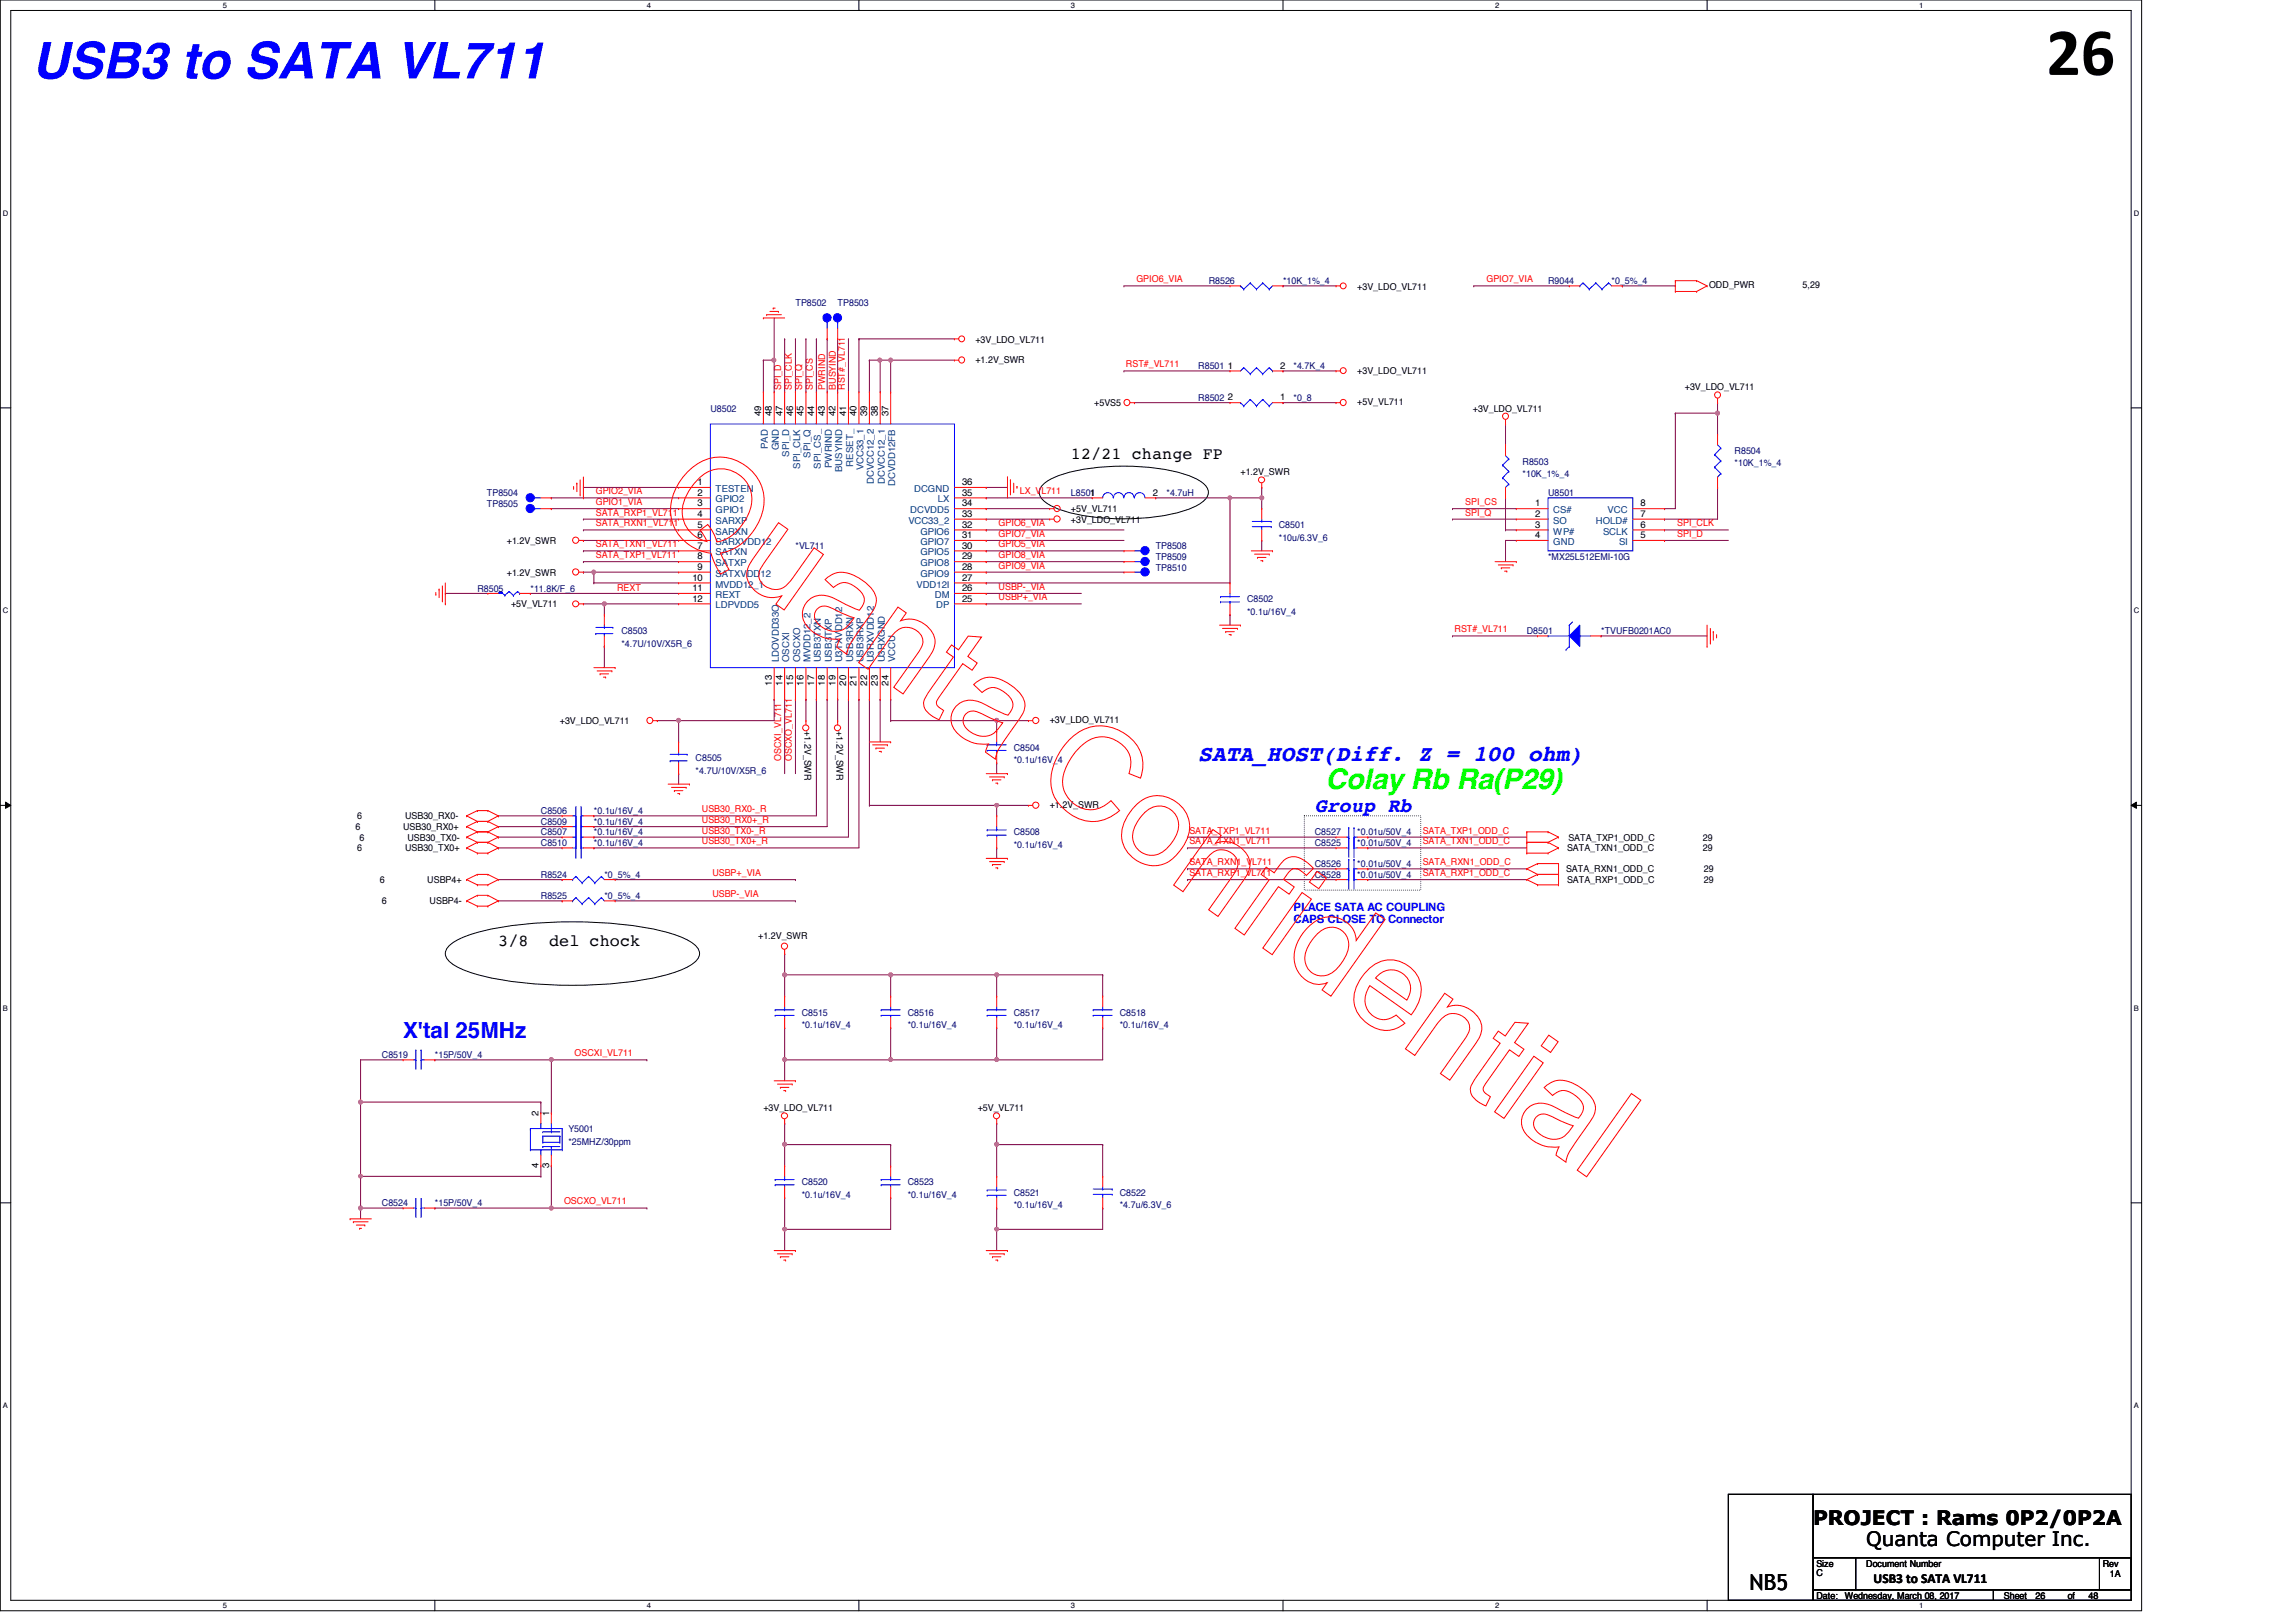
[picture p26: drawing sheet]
<svg xmlns="http://www.w3.org/2000/svg" width="297mm" height="210mm" viewBox="0 0 297 210" stroke-linecap="round" stroke-linejoin="round" font-family="sans-serif">
<defs><g id="words">
<text font-size="8.8" x="264.7" y="9.7">26</text>
<text font-size="6.6" fill="#00f" x="4.1" y="10.2">USB3 to SATA VL711</text>
<text font-size="3.7" fill="#0f0" x="171.5" y="102.1">Colay Rb Ra(P29)</text>
<g font-size="2.9" fill="#00f">
<text x="155" y="98.5">SATA_HOST(Diff. Z = 100 ohm)</text>
<text x="52.2" y="134.3">X'tal 25MHz</text>
</g>
<text font-size="2.9" x="226.4" y="205.8">NB5</text>
<text font-size="2.6" fill="#00f" x="170.1" y="105">Group Rb</text>
<g font-size="2.6">
<text x="234.6" y="197.3">PROJECT : Rams 0P2/0P2A</text>
<text x="241.4" y="200.1">Quanta Computer Inc.</text>
</g>
<g font-size="2.2">
<text x="138.6" y="59.4">12/21 change FP</text>
<text x="64.5" y="122.5">3/8</text>
<text x="71" y="122.5">del chock</text>
</g>
<text font-size="1.8" x="242.4" y="204.8">USB3 to SATA VL711</text>
<g font-size="1.5" fill="#00f">
<text x="167.3" y="117.9">PLACE SATA AC COUPLING</text>
<text x="167.3" y="119.5">CAPS CLOSE TO Connector</text>
</g>
<g font-size="1.2" fill="#000080">
<text x="102.9" y="39.5">TP8502</text>
<text x="108.4" y="39.5">TP8503</text>
<text x="156.4" y="36.8">R8526</text>
<text x="166" y="36.8">*10K_1%_4</text>
<text x="200.3" y="36.8">R9044</text>
<text x="208.5" y="36.8">*0_5%_4</text>
<text x="155" y="47.8">R8501</text>
<text x="167.3" y="47.8">*4.7K_4</text>
<text x="91.9" y="53.3">U8502</text>
<text x="155" y="51.9">R8502</text>
<text x="167.3" y="51.9">*0_8</text>
<text x="224.4" y="58.7">R8504</text>
<text x="63" y="64.2">TP8504</text>
<text x="63" y="65.6">TP8505</text>
<text x="138.6" y="64.2">L8501</text>
<text x="150.9" y="64.2">*4.7uH</text>
<text x="197" y="60.1">R8503</text>
<text x="197" y="61.8">*10K_1%_4</text>
<text x="200.3" y="64.2">U8501</text>
<text x="224.4" y="60.4">*10K_1%_4</text>
<text x="102.9" y="71.1">*VL711</text>
<text x="149.5" y="71.1">TP8508</text>
<text x="165.4" y="68.3">C8501</text>
<text x="165.4" y="70">*10u/6.3V_6</text>
<text x="61.8" y="76.6">R8505</text>
<text x="68.6" y="76.6">*11.8K/F_6</text>
<text x="149.5" y="73.8">TP8510</text>
<text x="149.5" y="72.4">TP8509</text>
<text x="161.3" y="77.9">C8502</text>
<text x="200.3" y="72.4">*MX25L512EMI-10G</text>
<text x="80.4" y="82">C8503</text>
<text x="80.4" y="83.7">*4.7U/10V/X5R_6</text>
<text x="161.3" y="79.6">*0.1u/16V_4</text>
<text x="197.5" y="82">D8501</text>
<text x="207.1" y="82">*TVUFB0201AC0</text>
<text x="90" y="98.5">C8505</text>
<text x="90" y="100.2">*4.7U/10V/X5R_6</text>
<text x="131.1" y="97.2">C8504</text>
<text x="131.1" y="98.8">*0.1u/16V_4</text>
<text x="70" y="105.4">C8506</text>
<text x="70" y="106.7">C8509</text>
<text x="76.8" y="105.4">*0.1u/16V_4</text>
<text x="76.8" y="106.7">*0.1u/16V_4</text>
<text x="70" y="113.6">R8524</text>
<text x="70" y="109.5">C8510</text>
<text x="70" y="108.1">C8507</text>
<text x="76.8" y="109.5">*0.1u/16V_4</text>
<text x="76.8" y="108.1">*0.1u/16V_4</text>
<text x="78.2" y="113.6">*0_5%_4</text>
<text x="131.1" y="108.1">C8508</text>
<text x="131.1" y="109.8">*0.1u/16V_4</text>
<text x="170.1" y="113.6">C8528</text>
<text x="170.1" y="109.5">C8525</text>
<text x="170.1" y="112.2">C8526</text>
<text x="170.1" y="108.1">C8527</text>
<text x="175.6" y="113.6">*0.01u/50V_4</text>
<text x="175.6" y="109.5">*0.01u/50V_4</text>
<text x="175.6" y="112.2">*0.01u/50V_4</text>
<text x="175.6" y="108.1">*0.01u/50V_4</text>
<text x="70" y="116.3">R8525</text>
<text x="78.2" y="116.3">*0_5%_4</text>
<text x="103.7" y="131.4">C8515</text>
<text x="117.4" y="131.4">C8516</text>
<text x="131.1" y="131.4">C8517</text>
<text x="144.9" y="131.4">C8518</text>
<text x="49.4" y="136.9">C8519</text>
<text x="56.3" y="136.9">*15P/50V_4</text>
<text x="103.7" y="133.1">*0.1u/16V_4</text>
<text x="117.4" y="133.1">*0.1u/16V_4</text>
<text x="131.1" y="133.1">*0.1u/16V_4</text>
<text x="144.9" y="133.1">*0.1u/16V_4</text>
<text x="73.5" y="146.5">Y5001</text>
<text x="73.5" y="148.2">*25MHZ/30ppm</text>
<text x="103.7" y="153.4">C8520</text>
<text x="103.7" y="155">*0.1u/16V_4</text>
<text x="117.4" y="153.4">C8523</text>
<text x="117.4" y="155">*0.1u/16V_4</text>
<text x="131.1" y="154.7">C8521</text>
<text x="144.9" y="154.7">C8522</text>
<text x="49.4" y="156.1">C8524</text>
<text x="56.3" y="156.1">*15P/50V_4</text>
<text x="131.1" y="156.4">*0.1u/16V_4</text>
<text x="144.9" y="156.4">*4.7u/6.3V_6</text>
</g>
<g font-size="1.2" fill="#f00">
<text x="147" y="36.5">GPIO6_VIA</text>
<text x="192.3" y="36.5">GPIO7_VIA</text>
<text x="145.7" y="47.5">RST#_VL711</text>
<text x="101" y="50.5" transform="rotate(-90 101 50.5)">SPI_D</text>
<text x="102.4" y="50.5" transform="rotate(-90 102.4 50.5)">SPI_CLK</text>
<text x="103.8" y="50.5" transform="rotate(-90 103.8 50.5)">SPI_Q</text>
<text x="105.2" y="50.5" transform="rotate(-90 105.2 50.5)">SPI_CS</text>
<text x="106.8" y="50.5" transform="rotate(-90 106.8 50.5)">PWRIND</text>
<text x="108.1" y="50.5" transform="rotate(-90 108.1 50.5)">BUSYIND</text>
<text x="109.3" y="50.5" transform="rotate(-90 109.3 50.5)">RST#_VL711</text>
<text x="77.1" y="65.4">GPIO1_VIA</text>
<text x="77.1" y="64">GPIO2_VIA</text>
<text x="131.9" y="64">LX_VL711</text>
<text x="189.6" y="65.4">SPI_CS</text>
<text x="77.1" y="70.8">SATA_TXN1_VL711</text>
<text x="77.1" y="68.1">SATA_RXN1_VL711</text>
<text x="77.1" y="66.7">SATA_RXP1_VL711</text>
<text x="129.2" y="68.1">GPIO6_VIA</text>
<text x="129.2" y="69.5">GPIO7_VIA</text>
<text x="129.2" y="70.8">GPIO5_VIA</text>
<text x="189.6" y="66.7">SPI_Q</text>
<text x="217" y="68.1">SPI_CLK</text>
<text x="217" y="69.5">SPI_D</text>
<text x="77.1" y="72.2">SATA_TXP1_VL711</text>
<text x="79.8" y="76.5">REXT</text>
<text x="129.2" y="77.7">USBP+_VIA</text>
<text x="129.2" y="72.2">GPIO8_VIA</text>
<text x="129.2" y="76.3">USBP-_VIA</text>
<text x="129.2" y="73.6">GPIO9_VIA</text>
<text x="188.2" y="81.8">RST#_VL711</text>
<text x="101" y="98.5" transform="rotate(-90 101 98.5)">OSCXI_VL711</text>
<text x="102.4" y="98.5" transform="rotate(-90 102.4 98.5)">OSCXO_VL711</text>
<text x="90.8" y="107.9">USB30_TX0-_R</text>
<text x="90.8" y="105.1">USB30_RX0-_R</text>
<text x="90.8" y="106.5">USB30_RX0+_R</text>
<text x="153.9" y="107.9">SATA_TXP1_VL711</text>
<text x="184.1" y="107.9">SATA_TXP1_ODD_C</text>
<text x="90.8" y="109.3">USB30_TX0+_R</text>
<text x="92.2" y="113.4">USBP+_VIA</text>
<text x="153.9" y="109.3">SATA_TXN1_VL711</text>
<text x="153.9" y="112">SATA_RXN1_VL711</text>
<text x="153.9" y="113.4">SATA_RXP1_VL711</text>
<text x="184.1" y="109.3">SATA_TXN1_ODD_C</text>
<text x="184.1" y="113.4">SATA_RXP1_ODD_C</text>
<text x="184.1" y="112">SATA_RXN1_ODD_C</text>
<text x="92.2" y="116.1">USBP-_VIA</text>
<text x="74.3" y="136.7">OSCXI_VL711</text>
<text x="73" y="155.9">OSCXO_VL711</text>
</g>
<g font-size="1.2">
<text x="175.6" y="37.5">+3V_LDO_VL711</text>
<text x="221.1" y="37.2">ODD_PWR</text>
<text x="233.2" y="37.2">5,29</text>
<text x="126.2" y="46.9">+1.2V_SWR</text>
<text x="126.2" y="44.3">+3V_LDO_VL711</text>
<text x="158.8" y="47.7">1</text>
<text x="165.6" y="47.7">2</text>
<text x="98.5" y="53.9" transform="rotate(-90 98.5 53.9)">49</text>
<text x="99.9" y="53.9" transform="rotate(-90 99.9 53.9)">48</text>
<text x="101.2" y="53.9" transform="rotate(-90 101.2 53.9)">47</text>
<text x="102.6" y="53.9" transform="rotate(-90 102.6 53.9)">46</text>
<text x="104" y="53.9" transform="rotate(-90 104 53.9)">45</text>
<text x="105.3" y="53.9" transform="rotate(-90 105.3 53.9)">44</text>
<text x="106.7" y="53.9" transform="rotate(-90 106.7 53.9)">43</text>
<text x="108.1" y="53.9" transform="rotate(-90 108.1 53.9)">42</text>
<text x="109.5" y="53.9" transform="rotate(-90 109.5 53.9)">41</text>
<text x="110.8" y="53.9" transform="rotate(-90 110.8 53.9)">40</text>
<text x="112.2" y="53.9" transform="rotate(-90 112.2 53.9)">39</text>
<text x="113.6" y="53.9" transform="rotate(-90 113.6 53.9)">38</text>
<text x="114.9" y="53.9" transform="rotate(-90 114.9 53.9)">37</text>
<text x="141.6" y="52.6">+5VS5</text>
<text x="158.8" y="51.8">2</text>
<text x="165.6" y="51.8">1</text>
<text x="175.6" y="52.4">+5V_VL711</text>
<text x="175.6" y="48.4">+3V_LDO_VL711</text>
<text x="190.5" y="53.3">+3V_LDO_VL711</text>
<text x="218" y="50.5">+3V_LDO_VL711</text>
<text x="90.3" y="62.8">1</text>
<text x="90.3" y="64.1">2</text>
<text x="90.3" y="65.5">3</text>
<text x="124.5" y="65.5">34</text>
<text x="124.5" y="64.1">35</text>
<text x="124.5" y="62.8">36</text>
<text x="141" y="64.1">1</text>
<text x="149.1" y="64.1">2</text>
<text x="160.5" y="61.5">+1.2V_SWR</text>
<text x="198.6" y="65.5">1</text>
<text x="212.2" y="65.5">8</text>
<text x="65.6" y="70.4">+1.2V_SWR</text>
<text x="90.3" y="66.9">4</text>
<text x="90.3" y="68.3">5</text>
<text x="90.3" y="69.6">6</text>
<text x="90.3" y="71">7</text>
<text x="124.5" y="71">30</text>
<text x="124.5" y="69.6">31</text>
<text x="124.5" y="68.3">32</text>
<text x="124.5" y="66.9">33</text>
<text x="138.6" y="67.6">+3V_LDO_VL711</text>
<text x="138.6" y="66.3">+5V_VL711</text>
<text x="198.6" y="66.9">2</text>
<text x="198.6" y="68.3">3</text>
<text x="198.6" y="69.6">4</text>
<text x="212.2" y="69.6">5</text>
<text x="212.2" y="68.3">6</text>
<text x="212.2" y="66.9">7</text>
<text x="65.6" y="74.5">+1.2V_SWR</text>
<text x="89.6" y="75.1">10</text>
<text x="89.6" y="76.5">11</text>
<text x="89.6" y="77.9">12</text>
<text x="90.3" y="72.4">8</text>
<text x="90.3" y="73.7">9</text>
<text x="124.5" y="77.9">25</text>
<text x="124.5" y="76.5">26</text>
<text x="124.5" y="75.1">27</text>
<text x="124.5" y="73.7">28</text>
<text x="124.5" y="72.4">29</text>
<text x="66.1" y="78.6">+5V_VL711</text>
<text x="99.9" y="88.7" transform="rotate(-90 99.9 88.7)">13</text>
<text x="101.2" y="88.7" transform="rotate(-90 101.2 88.7)">14</text>
<text x="102.6" y="88.7" transform="rotate(-90 102.6 88.7)">15</text>
<text x="104" y="88.7" transform="rotate(-90 104 88.7)">16</text>
<text x="105.3" y="88.7" transform="rotate(-90 105.3 88.7)">17</text>
<text x="106.7" y="88.7" transform="rotate(-90 106.7 88.7)">18</text>
<text x="108.1" y="88.7" transform="rotate(-90 108.1 88.7)">19</text>
<text x="109.5" y="88.7" transform="rotate(-90 109.5 88.7)">20</text>
<text x="110.8" y="88.7" transform="rotate(-90 110.8 88.7)">21</text>
<text x="112.2" y="88.7" transform="rotate(-90 112.2 88.7)">22</text>
<text x="113.6" y="88.7" transform="rotate(-90 113.6 88.7)">23</text>
<text x="114.9" y="88.7" transform="rotate(-90 114.9 88.7)">24</text>
<text x="72.4" y="93.7">+3V_LDO_VL711</text>
<text x="104.1" y="94.6" transform="rotate(90 104.1 94.6)">+1.2V_SWR</text>
<text x="108.2" y="94.6" transform="rotate(90 108.2 94.6)">+1.2V_SWR</text>
<text x="135.8" y="93.6">+3V_LDO_VL711</text>
<text x="46" y="107.4">6</text>
<text x="46.2" y="106">6</text>
<text x="52.2" y="107.4">USB30_RX0+</text>
<text x="52.4" y="106">USB30_RX0-</text>
<text x="135.8" y="104.6">+1.2V_SWR</text>
<text x="46.2" y="110.2">6</text>
<text x="46.5" y="108.8">6</text>
<text x="52.4" y="110.2">USB30_TX0+</text>
<text x="52.7" y="108.8">USB30_TX0-</text>
<text x="202.6" y="112.9">SATA_RXN1_ODD_C</text>
<text x="202.7" y="110.2">SATA_TXN1_ODD_C</text>
<text x="202.9" y="108.8">SATA_TXP1_ODD_C</text>
<text x="220.3" y="108.8">29</text>
<text x="220.3" y="110.2">29</text>
<text x="220.4" y="112.9">29</text>
<text x="49.1" y="114.3">6</text>
<text x="49.4" y="117">6</text>
<text x="55.3" y="114.3">USBP4+</text>
<text x="55.6" y="117">USBP4-</text>
<text x="202.7" y="114.3">SATA_RXP1_ODD_C</text>
<text x="220.4" y="114.3">29</text>
<text x="98.1" y="121.5">+1.2V_SWR</text>
<text x="98.8" y="143.8">+3V_LDO_VL711</text>
<text x="126.5" y="143.8">+5V_VL711</text>
<text x="69.7" y="144.4" transform="rotate(-90 69.7 144.4)">2</text>
<text x="71" y="144.4" transform="rotate(-90 71 144.4)">1</text>
<text x="69.7" y="151.1" transform="rotate(-90 69.7 151.1)">4</text>
<text x="71" y="151.1" transform="rotate(-90 71 151.1)">3</text>
<text x="235" y="202.7">Size</text>
<text x="241.4" y="202.7">Document Number</text>
<text x="272" y="202.7">Rev</text>
<text x="235" y="204">C</text>
<text x="235" y="206.9">Date:</text>
<text x="238.7" y="206.9">Wednesday, March 08, 2017</text>
<text x="259.2" y="206.9">Sheet</text>
<text x="263.4" y="206.9">26</text>
<text x="267.5" y="206.9">of</text>
<text x="270.2" y="206.9">48</text>
<text x="273" y="204.1">1A</text>
</g>
<g font-size="1.2" fill="#004080">
<text x="99.4" y="58.1" transform="rotate(-90 99.4 58.1)">PAD</text>
<text x="100.8" y="58.3" transform="rotate(-90 100.8 58.3)">GND</text>
<text x="102.1" y="59.1" transform="rotate(-90 102.1 59.1)">SPI_D</text>
<text x="104.9" y="59.2" transform="rotate(-90 104.9 59.2)">SPI_Q</text>
<text x="92.6" y="63.7">TESTEN</text>
<text x="92.6" y="65">GPIO2</text>
<text x="103.5" y="60.7" transform="rotate(-90 103.5 60.7)">SPI_CLK</text>
<text x="106.2" y="60.7" transform="rotate(-90 106.2 60.7)">SPI_CS_</text>
<text x="107.6" y="60.6" transform="rotate(-90 107.6 60.6)">PWRIND</text>
<text x="109" y="61.1" transform="rotate(-90 109 61.1)">BUSYIND</text>
<text x="110.4" y="60.4" transform="rotate(-90 110.4 60.4)">RESET_</text>
<text x="111.7" y="60.9" transform="rotate(-90 111.7 60.9)">VCC33_1</text>
<text x="113.1" y="62.7" transform="rotate(-90 113.1 62.7)">DCVCC12_2</text>
<text x="114.5" y="62.7" transform="rotate(-90 114.5 62.7)">DCVCC12_1</text>
<text x="115.8" y="62.9" transform="rotate(-90 115.8 62.9)">DCVDD12FB</text>
<text x="118.3" y="63.7">DCGND</text>
<text x="121.3" y="65">LX</text>
<text x="92.6" y="66.4">GPIO1</text>
<text x="92.6" y="67.8">SARXP</text>
<text x="92.6" y="69.2">SARXN</text>
<text x="92.6" y="70.5">SARXVDD12</text>
<text x="92.6" y="71.9">SATXN</text>
<text x="117.5" y="67.8">VCC33_2</text>
<text x="117.8" y="66.4">DCVDD5</text>
<text x="119.1" y="71.9">GPIO5</text>
<text x="119.1" y="70.5">GPIO7</text>
<text x="119.1" y="69.2">GPIO6</text>
<text x="201" y="66.4">CS#</text>
<text x="201" y="67.8">SO</text>
<text x="201" y="69.2">WP#</text>
<text x="201" y="70.5">GND</text>
<text x="206.5" y="67.8">HOLD#</text>
<text x="207.4" y="69.2">SCLK</text>
<text x="208" y="66.4">VCC</text>
<text x="209.5" y="70.5">SI</text>
<text x="92.6" y="73.3">SATXP</text>
<text x="92.6" y="74.6">SATXVDD12</text>
<text x="92.6" y="76">MVDD12_1</text>
<text x="92.6" y="77.4">REXT</text>
<text x="118.6" y="76">VDD12I</text>
<text x="119.1" y="74.6">GPIO9</text>
<text x="119.1" y="73.3">GPIO8</text>
<text x="120.9" y="77.4">DM</text>
<text x="92.6" y="78.7">LDPVDD5</text>
<text x="121.1" y="78.7">DP</text>
<text x="100.8" y="85.7" transform="rotate(-90 100.8 85.7)">LDOVDD33O</text>
<text x="102.1" y="85.7" transform="rotate(-90 102.1 85.7)">OSCXI</text>
<text x="103.5" y="85.7" transform="rotate(-90 103.5 85.7)">OSCXO</text>
<text x="104.9" y="85.7" transform="rotate(-90 104.9 85.7)">MVDD12_2</text>
<text x="106.2" y="85.7" transform="rotate(-90 106.2 85.7)">USB3TXN</text>
<text x="107.6" y="85.7" transform="rotate(-90 107.6 85.7)">USB3TXP</text>
<text x="109" y="85.7" transform="rotate(-90 109 85.7)">U3TXVDD12</text>
<text x="110.4" y="85.7" transform="rotate(-90 110.4 85.7)">USB3RXN</text>
<text x="111.7" y="85.7" transform="rotate(-90 111.7 85.7)">USB3RXP</text>
<text x="113.1" y="85.7" transform="rotate(-90 113.1 85.7)">U3RXVDD12</text>
<text x="114.5" y="85.7" transform="rotate(-90 114.5 85.7)">U3RXGND</text>
<text x="115.8" y="85.7" transform="rotate(-90 115.8 85.7)">VCCU</text>
</g>
<g font-size="1">
<text x="28.8" y="1">5</text>
<text x="83.7" y="1">4</text>
<text x="138.6" y="1">3</text>
<text x="193.4" y="1">2</text>
<text x="248.3" y="1">1</text>
<text x=".4" y="27.9">D</text>
<text x="276.1" y="27.9">D</text>
<text x=".4" y="79.4">C</text>
<text x="276.1" y="79.4">C</text>
<text x=".4" y="130.8">B</text>
<text x="276.1" y="130.8">B</text>
<text x=".4" y="182.2">A</text>
<text x="276.1" y="182.2">A</text>
<text x="28.8" y="208.1">5</text>
<text x="83.7" y="208.1">4</text>
<text x="138.6" y="208.1">3</text>
<text x="193.4" y="208.1">2</text>
<text x="248.3" y="208.1">1</text>
</g>
</g></defs>
<path d="M0 0h277.1v208.4h-277.1zM1.4 1.4h274.3v205.7h-274.3z" fill="none" stroke="#000" stroke-width=".13"/>
<g fill="#fff">
<path d="M28.8 .1h.6v1.1h-.6z"/>
<path d="M28.8 207.2h.6v1.1h-.6z"/>
</g>
<path d="M56.3 0v1.4M56.3 207.1v1.3" fill="none" stroke="#000" stroke-width=".13"/>
<g fill="#fff">
<path d="M83.7 .1h.5v1.1h-.5z"/>
<path d="M83.7 207.2h.5v1.1h-.5z"/>
</g>
<path d="M111.1 0v1.4M111.1 207.1v1.3" fill="none" stroke="#000" stroke-width=".13"/>
<g fill="#fff">
<path d="M138.6 .1h.5v1.1h-.5z"/>
<path d="M138.6 207.2h.5v1.1h-.5z"/>
</g>
<path d="M166 0v1.4M166 207.1v1.3" fill="none" stroke="#000" stroke-width=".13"/>
<g fill="#fff">
<path d="M193.4 .1h.6v1.1h-.6z"/>
<path d="M193.4 207.2h.6v1.1h-.6z"/>
</g>
<path d="M220.8 0v1.4M220.8 207.1v1.3" fill="none" stroke="#000" stroke-width=".13"/>
<g fill="#fff">
<path d="M248.3 .1h.5v1.1h-.5z"/>
<path d="M248.3 207.2h.5v1.1h-.5z"/>
<path d="M.4 27.1h.7v1.1h-.7z"/>
<path d="M276.1 27.1h.7v1.1h-.7z"/>
<path d="M.4 78.5h.7v1.1h-.7z"/>
<path d="M276.1 78.5h.7v1.1h-.7z"/>
</g>
<path d="M0 52.8h1.4M275.7 52.8h1.4" fill="none" stroke="#000" stroke-width=".13"/>
<g fill="#fff">
<path d="M.4 129.9h.6v1.1h-.6z"/>
<path d="M276.1 129.9h.6v1.1h-.6z"/>
</g>
<path d="M0 104.2h1.4M.7 103.8l.7 .4-.7 .4zM275.7 104.2l.7-.4v.8zM275.7 104.2h1.4" fill="none" stroke="#000" stroke-width=".13"/>
<path d="M.7 103.8l.7 .4-.7 .4zM275.7 104.2l.7-.4v.8z" fill="#000"/>
<g fill="#fff">
<path d="M.4 181.4h.6v1.1h-.6z"/>
<path d="M276.1 181.4h.6v1.1h-.6z"/>
</g>
<path d="M134.9 62.7a7.5 7.5 0 0 1 3.3-1.5 30.5 30.5 0 0 1 15.4 .3 4.4 4.4 0 0 1 2.6 1.7 1.53 1.53 0 0 1-.9 1.9 16 16 0 0 1-6.8 1.9 28.5 28.5 0 0 1-11.4-1.1 4.4 4.4 0 0 1-2.5-1.7l-.2-.5 .2-.5zM58 122.5a7.6 7.6 0 0 1 3.2-1.7 52.7 52.7 0 0 1 18.4-1.3 29.1 29.1 0 0 1 9.2 2.1 2.44 2.44 0 0 1 1.7 1.8 2.44 2.44 0 0 1-1.7 1.8 31.3 31.3 0 0 1-11 2.2 51.2 51.2 0 0 1-16.6-1.4 7.7 7.7 0 0 1-3.2-1.7 1.24 1.24 0 0 1 0-1.8zM0 155.7h1.4M275.7 155.7h1.4" fill="none" stroke="#000" stroke-width=".13"/>
<path d="M168.7 105.6h15.1v9.6h-15.1z" fill="none" stroke="#000" stroke-width=".13" stroke-dasharray="0 .3"/>
<g fill="none" stroke="#800040" stroke-width=".13">
<path d="M145.4 37h.1M145.4 37h13.7M166 37h.1M166 37h6.8M100.2 46.6h.1M100.2 41.1v5.5M101.5 43.9h.1M101.5 43.9v6.8M107 43.9h.1M107 43.9v6.8M75.5 69.9h.1M75.5 69.9h12.3"/>
<path d="M194.8 68.6h.1M194.8 68.6h1.4M78.2 83.7h.1M78.2 83.7v2.7M111.1 90.5h.1M111.1 90.5v19.2h-34.3M76.8 108.3h.1M76.8 109.7h.1M76.8 108.3h33M71.3 150.9h.1M71.3 150.9v5.4M128.9 148.1h.1"/>
<path d="M128.9 148.1v4.1M142.7 156.3h.1M142.7 148.1h.1M142.7 148.1v4.1M142.7 156.3v2.8"/>
</g>
<circle cx="100.1" cy="46.6" r=".26" fill="#f0f"/>
<circle cx="100.1" cy="46.6" r=".26" fill="none" stroke="#f0f" stroke-width=".13"/>
<g fill="none" stroke="#800040" stroke-width=".13">
<path d="M102.9 43.9h.1M102.9 43.9v6.8M113.9 46.6h.1M113.9 46.6v4.1M71.3 65.8h.1M71.3 64.4h.1M71.3 65.8h16.5M71.3 64.4h16.5M75.5 74h.1M75.5 74h1.3M76.8 75.4h.1M76.8 75.4h11"/>
<path d="M127.6 68.6h.1M127.6 78.1h.1M127.6 72.7h.1M127.6 69.9h.1M127.6 76.8h.1M127.6 75.4h.1M127.6 64.4h.1M127.6 65.8h.1M127.6 74h.1M127.6 67.2h.1M127.6 68.6h17.8M127.6 78.1h12.3"/>
<path d="M127.6 72.7h17.8M127.6 74h17.8M127.6 69.9h17.8M127.6 76.8h12.3M127.6 75.4h31.5M127.6 65.8h8.2M127.6 64.4h13.7M127.6 67.2h8.2M101.5 90.5h.1M101.5 90.5v9.6M102.9 90.5h.1M102.9 90.5v9.6"/>
<path d="M109.8 90.5h.1M109.8 90.5v17.8M113.9 90.5h.1M113.9 90.5v5.5"/>
</g>
<circle cx="113.8" cy="46.6" r=".26" fill="#f0f"/>
<circle cx="113.8" cy="46.6" r=".26" fill="none" stroke="#f0f" stroke-width=".13"/>
<path d="M128.9 126.2h.1M128.9 126.2h13.8" fill="none" stroke="#800040" stroke-width=".13"/>
<circle cx="128.9" cy="126.2" r=".26" fill="#f0f"/>
<circle cx="128.9" cy="126.2" r=".26" fill="none" stroke="#f0f" stroke-width=".13"/>
<g fill="none" stroke="#800040" stroke-width=".13">
<path d="M104.3 43.9h.1M104.3 43.9v6.8M105.6 43.9h.1M105.6 43.9v6.8M108.4 43.9h.1M108.4 43.9v6.8M109.8 43.9h.1M109.8 43.9v6.8M75.5 63.1h.1M75.5 63.1h12.3M76.8 74h.1M76.8 74h11"/>
<path d="M127.6 71.3h.1M127.6 63.1h.1M127.6 71.3h17.8M127.6 63.1h2.7M104.3 90.5h.1M104.3 90.5v2.8M105.6 90.5h.1M105.6 90.5v15.1M107 90.5h.1M107 90.5v16.5"/>
</g>
<path d="M76.6 73.9l.2-.1 .2 .1v.3l-.2 .1-.2-.1z" fill-rule="evenodd" fill="#f0f"/>
<path d="M76.6 73.9l.2-.1 .2 .1v.3l-.2 .1-.2-.1z" fill="none" stroke="#f0f" stroke-width=".13"/>
<g fill="none" stroke="#800040" stroke-width=".13">
<path d="M76.8 74h.1M76.8 74v1.4M159.1 64.4h.1M159.1 64.4v11M215.3 65.8h.1M215.3 65.8h1.4M222.2 63.1h.1M222.2 63.1v4.1M115.2 90.5h.1M115.2 90.5v2.8M101.5 137.2h.1M101.5 123.4h.1"/>
<path d="M101.5 126.2h.1M101.5 123.4v2.8M101.5 137.2v2.7M101.5 126.2h13.7M128.9 156.3h.1M128.9 145.4h.1M128.9 159.1h.1M128.9 145.4v2.7M128.9 156.3v5.5"/>
</g>
<circle cx="115.2" cy="126.2" r=".26" fill="#f0f"/>
<circle cx="115.2" cy="126.2" r=".26" fill="none" stroke="#f0f" stroke-width=".13"/>
<circle cx="101.5" cy="126.2" r=".26" fill="#f0f"/>
<circle cx="101.5" cy="126.2" r=".26" fill="none" stroke="#f0f" stroke-width=".13"/>
<path d="M101.5 137.2h.1M101.5 137.2h13.7" fill="none" stroke="#800040" stroke-width=".13"/>
<circle cx="115.2" cy="137.1" r=".26" fill="#f0f"/>
<circle cx="115.2" cy="137.1" r=".26" fill="none" stroke="#f0f" stroke-width=".13"/>
<circle cx="101.5" cy="137.1" r=".26" fill="#f0f"/>
<circle cx="101.5" cy="137.1" r=".26" fill="none" stroke="#f0f" stroke-width=".13"/>
<path d="M115.2 93.3h.1M115.2 93.3h13.7M153.6 109.7h.1M153.6 108.3h.1M153.6 112.4h.1M153.6 113.8h.1M153.6 109.7h19.2M153.6 108.3h19.2M153.6 112.4h19.2M153.6 113.8h19.2" fill="none" stroke="#800040" stroke-width=".13"/>
<circle cx="128.9" cy="93.2" r=".26" fill="#f0f"/>
<circle cx="128.9" cy="93.2" r=".26" fill="none" stroke="#f0f" stroke-width=".13"/>
<path d="M149.5 64.4h.1M149.5 64.4h9.6M215.3 67.2h.1M215.3 67.2h6.9M85 93.3h.1M85 93.3h2.8M100.2 90.5h.1M100.2 90.5v2.8" fill="none" stroke="#800040" stroke-width=".13"/>
<path d="M158.9 64.2h.2l.2 .1v.3l-.2 .1-.2-.1z" fill-rule="evenodd" fill="#f0f"/>
<path d="M158.9 64.2h.2l.2 .1v.3l-.2 .1-.2-.1z" fill="none" stroke="#f0f" stroke-width=".13"/>
<path d="M146.8 52.1h.1M146.8 52.1h12.3M166 52.1h.1M166 52.1h6.8M78.2 78.1h.1M78.2 78.1v1.4M163.2 64.4h.1M163.2 64.4v1.4M194.8 69.9h.1M194.8 69.9h1.4M112.5 90.5h.1M112.5 90.5v13.7" fill="none" stroke="#800040" stroke-width=".13"/>
<circle cx="78.2" cy="78.1" r=".26" fill="#f0f"/>
<circle cx="78.2" cy="78.1" r=".26" fill="none" stroke="#f0f" stroke-width=".13"/>
<g fill="none" stroke="#800040" stroke-width=".13">
<path d="M115.2 46.6h.1M115.2 46.6v4.1M78.2 78.1h.1M78.2 78.1h9.6M159.1 64.4h.1M159.1 64.4h4.1M87.8 93.3h.1M87.8 93.3v2.7M87.8 93.3h12.4M64.5 107h.1M64.5 105.6h.1M64.5 109.7h.1"/>
<path d="M64.5 108.3h.1M64.5 107h8.2M64.5 105.6h8.2M64.5 109.7h8.2M64.5 108.3h8.2M64.5 113.8h8.2M64.5 116.6h8.2M72.7 113.8h.1M72.7 116.6h.1M128.9 109.7h.1M128.9 109.7v1.4M101.5 159.1h.1"/>
<path d="M101.5 159.1v2.7M101.5 159.1h13.7"/>
</g>
<circle cx="87.8" cy="93.2" r=".26" fill="#f0f"/>
<circle cx="87.8" cy="93.2" r=".26" fill="none" stroke="#f0f" stroke-width=".13"/>
<path d="M87.8 100.1h.1M87.8 100.1v1.4M128.9 137.2h.1M128.9 137.2h13.8" fill="none" stroke="#800040" stroke-width=".13"/>
<circle cx="128.9" cy="137.1" r=".26" fill="#f0f"/>
<circle cx="128.9" cy="137.1" r=".26" fill="none" stroke="#f0f" stroke-width=".13"/>
<g fill="none" stroke="#800040" stroke-width=".13">
<path d="M128.9 93.3h.1M128.9 98.7h.1M128.9 93.3v1.3M128.9 98.7v1.4M128.9 93.3h4.2M112.5 104.2h.1M112.5 104.2h16.4M128.9 104.2h.1M128.9 104.2v1.4M101.5 126.2h.1M101.5 126.2v2.7M115.2 126.2h.1"/>
<path d="M115.2 133h.1M115.2 126.2v2.7M115.2 133v4.2"/>
</g>
<circle cx="128.9" cy="104.2" r=".25" fill="#f0f"/>
<circle cx="128.9" cy="104.2" r=".25" fill="none" stroke="#f0f" stroke-width=".13"/>
<g fill="none" stroke="#800040" stroke-width=".13">
<path d="M75.5 72.7h.1M75.5 71.3h.1M75.5 68.6h.1M75.5 67.2h.1M75.5 72.7h12.3M75.5 71.3h12.3M75.5 68.6h12.3M75.5 67.2h12.3M159.1 79.5h.1M159.1 79.5v1.4M163.2 69.9h.1M163.2 63.1h.1"/>
<path d="M163.2 63.1v1.3M163.2 69.9v1.4M108.4 90.5h.1M108.4 90.5v2.8M128.9 104.2h.1M128.9 104.2h4.2M128.9 133h.1M128.9 126.2h.1M128.9 126.2v2.7M128.9 133v4.2"/>
</g>
<circle cx="163.2" cy="64.4" r=".26" fill="#f0f"/>
<circle cx="163.2" cy="64.4" r=".26" fill="none" stroke="#f0f" stroke-width=".13"/>
<path d="M76.8 105.6h.1M76.8 107h.1M76.8 105.6h28.8M76.8 107h30.2M128.9 159.1h.1M128.9 159.1h13.8" fill="none" stroke="#800040" stroke-width=".13"/>
<circle cx="128.9" cy="159.1" r=".25" fill="#f0f"/>
<circle cx="128.9" cy="159.1" r=".25" fill="none" stroke="#f0f" stroke-width=".13"/>
<path d="M112.5 46.6h.1M112.5 46.6v4.1M112.5 46.6h11M113.9 46.6h.1M115.2 46.6h.1" fill="none" stroke="#800040" stroke-width=".13"/>
<circle cx="115.2" cy="46.6" r=".26" fill="#f0f"/>
<circle cx="115.2" cy="46.6" r=".26" fill="none" stroke="#f0f" stroke-width=".13"/>
<path d="M111.1 43.9h.1M111.1 43.9v6.8M111.1 43.9h12.4M216.7 53.5h.1M216.7 53.5h5.5M216.7 53.5v12.3M222.2 53.5h.1M222.2 53.5v2.7M101.5 148.1h.1M101.5 148.1v2.8M101.5 148.1h13.7" fill="none" stroke="#800040" stroke-width=".13"/>
<circle cx="101.5" cy="148.1" r=".26" fill="#f0f"/>
<circle cx="101.5" cy="148.1" r=".26" fill="none" stroke="#f0f" stroke-width=".13"/>
<path d="M101.5 155h.1M101.5 155v4.1" fill="none" stroke="#800040" stroke-width=".13"/>
<circle cx="101.5" cy="159.1" r=".25" fill="#f0f"/>
<circle cx="101.5" cy="159.1" r=".25" fill="none" stroke="#f0f" stroke-width=".13"/>
<g fill="none" stroke="#800040" stroke-width=".13">
<path d="M145.4 48h.1M145.4 48h13.7M166 48h.1M166 48h6.8M194.8 54.9h.1M194.8 54.9v2.7M222.2 52.1h.1M222.2 52.1v1.4M57.6 76.8h.1M57.6 76.8h5.5M68.6 76.8h.1M68.6 76.8h19.2"/>
<path d="M75.5 78.1h.1M75.5 78.1h2.7M187.9 67.2h.1M187.9 65.8h.1M187.9 67.2h8.3M187.9 65.8h8.3M194.8 64.4h.1M194.8 69.9h.1M194.8 64.4v4.2M194.8 69.9v2.8M215.3 68.6h.1M215.3 69.9h.1"/>
<path d="M215.3 68.6h8.3M215.3 69.9h8.3M187.9 82.3h.1M187.9 82.3h11M207.1 82.3h.1M207.1 82.3h13.7M101.5 133h.1M101.5 133v4.2M115.2 137.2h.1M115.2 126.2h.1M115.2 137.2h13.7M115.2 126.2h13.7"/>
<path d="M142.7 133h.1M142.7 126.2h.1M142.7 126.2v2.7M142.7 133v4.2M101.5 145.4h.1M101.5 145.4v2.7M115.2 155h.1M115.2 148.1h.1M115.2 148.1v2.8M115.2 155v4.1"/>
</g>
<circle cx="222.2" cy="53.5" r=".26" fill="#f0f"/>
<circle cx="222.2" cy="53.5" r=".26" fill="none" stroke="#f0f" stroke-width=".13"/>
<path d="M46.6 137.2h.1M46.6 137.2v5.4M46.6 137.2h5.6M46.6 142.6h.1M46.6 156.3h.1M46.6 156.3v1.4" fill="none" stroke="#800040" stroke-width=".13"/>
<circle cx="46.6" cy="156.3" r=".26" fill="#f0f"/>
<circle cx="46.6" cy="156.3" r=".26" fill="none" stroke="#f0f" stroke-width=".13"/>
<path d="M71.3 137.2h.1M71.3 137.2v6.8M46.6 156.3h.1M46.6 156.3h5.6M56.3 156.3h.1M56.3 156.3h15" fill="none" stroke="#800040" stroke-width=".13"/>
<circle cx="71.3" cy="156.3" r=".26" fill="#f0f"/>
<circle cx="71.3" cy="156.3" r=".26" fill="none" stroke="#f0f" stroke-width=".13"/>
<path d="M56.3 137.2h.1M56.3 137.2h15" fill="none" stroke="#800040" stroke-width=".13"/>
<circle cx="71.3" cy="137.1" r=".26" fill="#f0f"/>
<circle cx="71.3" cy="137.1" r=".26" fill="none" stroke="#f0f" stroke-width=".13"/>
<path d="M128.9 148.1h.1M128.9 148.1h13.8" fill="none" stroke="#800040" stroke-width=".13"/>
<circle cx="128.9" cy="148.1" r=".26" fill="#f0f"/>
<circle cx="128.9" cy="148.1" r=".26" fill="none" stroke="#f0f" stroke-width=".13"/>
<g fill="none" stroke="#800040" stroke-width=".13">
<path d="M190.7 37h.1M190.7 37h12.3M209.9 37h.1M209.9 37h6.8M98.8 46.6h.1M98.8 46.6v4.1M98.8 46.6h1.4M100.2 46.6h.1M100.2 46.6v4.1M79.6 116.6h23.3M79.6 113.8h23.3M102.9 116.6h.1"/>
<path d="M102.9 113.8h.1M176.9 108.3h.1M176.9 109.7h.1M176.9 113.8h.1M176.9 112.4h.1M176.9 113.8h20.6M176.9 108.3h20.6M176.9 109.7h20.6M176.9 112.4h20.6M71.3 137.2h12.4M83.7 137.2h.1M46.6 142.6h.1"/>
<path d="M46.6 152.2h.1M46.6 142.6h23.4M46.6 142.6v9.6M70 142.6h.1M70 142.6v1.4M71.3 156.3h12.4M83.7 156.3h.1"/>
</g>
<circle cx="46.6" cy="142.6" r=".26" fill="#f0f"/>
<circle cx="46.6" cy="142.6" r=".26" fill="none" stroke="#f0f" stroke-width=".13"/>
<path d="M46.6 152.2h.1M46.6 152.2h23.4M70 152.2h.1M70 150.9v1.3" fill="none" stroke="#800040" stroke-width=".13"/>
<circle cx="46.7" cy="152.2" r=".25" fill="#f0f"/>
<circle cx="46.7" cy="152.2" r=".25" fill="none" stroke="#f0f" stroke-width=".13"/>
<path d="M46.6 156.3h.1M46.6 152.2v4.1" fill="none" stroke="#800040" stroke-width=".13"/>
<g fill="none" stroke="#f00" stroke-width=".13">
<path d="M100 39.9h.1M100 39.9h.3M172.8 37h.1M172.8 37h.6M216.7 36.3h.1M216.7 37.7h.1M216.7 37.7h2.8M216.7 36.3h2.8M216.7 36.3v1.4M219.5 37.7h.1M219.5 36.3h.1M219.5 36.3l1.3 .7"/>
<path d="M220.8 37h.1M220.8 37l-1.3 .7M98.8 41.1h.1M98.8 41.1h2.7M99.2 40.7h.1M99.2 40.7h1.9M99.6 40.3h1.1M100.7 40.3h.1M123.5 46.6h.1M123.5 43.9h.1M123.5 46.6h.5M123.5 43.9h.5"/>
<path d="M146.2 52.1h.6M146.8 52.1h.1M172.8 52.1h.1M172.8 48h.1M172.8 52.1h.6M172.8 48h.6M194.8 54.9h.1M194.8 54.3v.6M222.2 52.1h.1M222.2 51.6v.5M56.4 76.9h.1M56.4 76.7v.2"/>
<path d="M56.8 76.2h.1M56.8 76.2v1.1M57.2 77.8h.1M57.2 75.8v2M57.6 78.1h.1M57.6 75.4v2.7M74.2 63.2h.1M74.2 62.9v.3M74.6 62.5h.1M74.6 62.5v1.1M74.9 78.1h.6M74.9 69.9h.6"/>
<path d="M74.9 74h.6M75.1 64.1h.1M75.1 62.1v2M75.5 78.1h.1M75.5 69.9h.1M75.5 74h.1M75.5 64.4h.1M75.5 61.7v2.7M130.3 61.7h.1M130.3 61.7v2.7M130.7 62.1h.1M130.7 62.1v2"/>
<path d="M131.1 63.6h.1M131.1 62.5v1.1M131.6 62.9h.1M131.6 62.9v.3M135.8 67.2h.1M135.8 65.8h.1M135.8 67.2h.6M135.8 65.8h.6M161.9 71.3h2.7M162.3 71.7h1.9M162.7 72.1h.1M162.7 72.1h1.1"/>
<path d="M163.1 72.6h.3M163.2 63.1h.1M163.2 62.5v.6M163.4 72.6h.1M164.2 71.7h.1M164.6 71.3h.1M193.4 72.7h2.8M193.8 73.1h1.9M194.2 73.5h.1M194.2 73.5h1.1M194.6 73.9h.3M194.9 73.9h.1"/>
<path d="M195.7 73.1h.1M196.2 72.7h.1M76.8 86.4h2.8M77.3 86.8h1.9M77.6 87.2h.1M77.6 87.2h1.1M78.1 87.6h.3M78.4 87.6h.1M79.2 86.8h.1M79.6 86.4h.1M84.5 93.3h.5M85 93.3h.1"/>
<path d="M104.3 93.3h.1M104.3 93.3v.5M108.4 93.3h.1M108.4 93.3v.5M112.5 96h2.7M112.9 96.4h1.9M113.3 96.8h.1M113.3 96.8h1.1M113.7 97.2h.3M114 97.2h.1M114.8 96.4h.1M115.2 96h.1"/>
<path d="M133.1 93.3h.1M133.1 93.3h.5M157.8 80.9h2.7M158.2 81.3h1.9M158.6 81.7h.1M158.6 81.7h1.1M159 82.1h.3M159.3 82.1h.1M160.1 81.3h.1M160.5 80.9h.1M220.8 83.7h.1M220.8 80.9v2.8"/>
<path d="M221.3 83.2h.1M221.3 81.3v1.9M221.7 81.7h.1M221.7 81.7v1.1M222.1 82.4h.1M222.1 82.1v.3M60.4 105.6h.1M60.4 107h.1M60.4 108.3h.1M60.4 109.7h.1M60.4 113.8h.1M60.4 116.6h.1"/>
<path d="M60.4 105.6l1.4 .7M60.4 107l1.4 .7M60.4 108.3l1.4 .7M60.4 109.7l1.4 .7M60.4 113.8l1.4 .7M60.4 116.6l1.4 .7M61.8 104.9h.1M61.8 106.3h.1M61.8 107.7h.1M61.8 109h.1M61.8 110.4h.1M61.8 113.2h.1"/>
<path d="M61.8 114.5h.1M61.8 115.9h.1M61.8 117.3h.1M61.8 104.9l-1.4 .7M61.8 104.9h1.3M61.8 106.3h1.3M61.8 106.3l-1.4 .7M61.8 107.7h1.3M61.8 107.7l-1.4 .6M61.8 109h1.3M61.8 109l-1.4 .7M61.8 110.4h1.3"/>
<path d="M61.8 113.2h1.3M61.8 113.2l-1.4 .6M61.8 114.5h1.3M61.8 115.9h1.3M61.8 115.9l-1.4 .7M61.8 117.3h1.3M63.1 104.9h.1M63.1 106.3h.1M63.1 107.7h.1M63.1 109h.1M63.1 110.4h.1M63.1 113.2h.1"/>
<path d="M63.1 114.5h.1M63.1 115.9h.1M63.1 117.3h.1M63.1 104.9l1.4 .7M63.1 106.3l1.4 .7M63.1 107.7l1.4 .6M63.1 109l1.4 .7M63.1 113.2l1.4 .6M63.1 115.9l1.4 .7M64.5 105.6h.1M64.5 107h.1M64.5 108.3h.1"/>
<path d="M64.5 109.7h.1M64.5 113.8h.1M64.5 116.6h.1M64.5 105.6l-1.4 .7M64.5 107l-1.4 .7M64.5 108.3l-1.4 .7M64.5 109.7l-1.4 .7M64.5 113.8l-1.4 .7M64.5 116.6l-1.4 .7M72.7 113.8h.1M72.7 109.7h.1M72.7 113.8h1.4"/>
<path d="M72.7 109.7h1.4M75.5 109.7h1.3M76.8 109.7h.1M78.2 113.8h1.4M79.6 113.8h.1M86.4 101.5h2.8M86.9 101.9h1.9M87.2 102.3h.1M87.2 102.3h1.1M87.7 102.7h.2M87.9 102.7h.1M88.8 101.9h.1"/>
<path d="M89.2 101.5h.1M127.6 100.1h2.7M127.6 111.1h2.7M128 100.5h1.9M128 111.5h1.9M128.4 100.9h.1M128.4 111.9h.1M128.4 100.9h1.1M128.4 111.9h1.1M128.8 101.3h.3M128.8 112.3h.3M128.9 109.7h.1"/>
<path d="M128.9 105.6h.1M128.9 105.6v1.4M128.9 108.3v1.4M129.1 101.3h.1M129.1 112.3h.1M129.9 100.5h.1M129.9 111.5h.1M130.3 100.1h.1M130.3 111.1h.1M133.1 104.2h.1M133.1 104.2h.5M197.5 109h.1"/>
<path d="M197.5 110.4h.1M197.5 107.7h.1M197.5 113.8h.1M197.5 112.4h.1M197.5 107.7h2.8M197.5 109h2.8M197.5 110.4h2.8M197.5 107.7v2.7M197.5 113.8l1.4 .7M197.5 112.4l1.4 .8M198.9 113.2h.1M198.9 114.5h.1"/>
<path d="M198.9 111.8h.1M198.9 113.2h2.7M198.9 114.5h2.7M198.9 113.2l-1.4 .6M198.9 111.8h2.7M198.9 111.8l-1.4 .6M200.3 109h.1M200.3 110.4h.1M200.3 107.7h.1M200.3 109l1.3 .7M200.3 107.7l1.3 .6M201.6 109.7h.1"/>
<path d="M201.6 108.3h.1M201.6 114.5h.1M201.6 113.2h.1M201.6 111.8h.1M201.6 109.7l-1.3 .7M201.6 108.3l-1.3 .7M201.6 111.8v2.7M100.2 139.9h2.7M101.5 123.4h.1M101.5 122.9v.5M102.9 139.9h.1M45.3 157.7h.1"/>
<path d="M45.3 157.7h2.7M45.7 158.1h.1M45.7 158.1h1.9M46.1 158.5h1.1M46.5 159h.1M46.5 159h.3M47.2 158.5h.1M100.6 140.3h1.9M101 140.7h.1M101 140.7h1.1M101.4 141.1h.2M101.5 145.4h.1"/>
<path d="M101.5 144.8v.6M101.6 141.1h.1M102.5 140.3h.1M128.9 145.4h.1M128.9 144.8v.6M100.2 161.8h2.7M100.6 162.3h1.9M101 162.6h.1M101 162.6h1.1M101.4 163.1h.2M101.6 163.1h.1M102.5 162.3h.1"/>
<path d="M102.9 161.8h.1M127.6 161.8h2.7M128 162.3h1.9M128.4 162.6h.1M128.4 162.6h1.1M128.8 163.1h.3M129.1 163.1h.1M129.9 162.3h.1M130.3 161.8h.1"/>
<circle cx="173.8" cy="37" r=".38"/>
<circle cx="124.4" cy="46.6" r=".39"/>
<circle cx="124.4" cy="43.9" r=".38"/>
<circle cx="145.8" cy="52.1" r=".39"/>
<circle cx="173.8" cy="52.1" r=".39"/>
<circle cx="173.8" cy="48" r=".38"/>
<circle cx="194.8" cy="53.9" r=".39"/>
<circle cx="222.2" cy="51.1" r=".39"/>
<circle cx="74.5" cy="74" r=".4"/>
<circle cx="74.5" cy="69.9" r=".4"/>
<circle cx="74.5" cy="78.1" r=".39"/>
<circle cx="136.8" cy="67.2" r=".4"/>
<circle cx="136.8" cy="65.8" r=".4"/>
<circle cx="163.2" cy="62.1" r=".39"/>
<circle cx="84.1" cy="93.2" r=".39"/>
<circle cx="104.3" cy="94.2" r=".39"/>
<circle cx="108.4" cy="94.2" r=".39"/>
<circle cx="134" cy="93.2" r=".4"/>
<circle cx="134" cy="104.2" r=".4"/>
<circle cx="101.5" cy="122.4" r=".4"/>
<circle cx="101.5" cy="144.4" r=".39"/>
<circle cx="128.9" cy="144.4" r=".39"/>
</g>
<path d="M223.6 193.4h11v13.7h-11zM234.6 193.4h41.1v8.2h-41.1zM234.6 201.6h5.5v4.1h-5.5zM234.6 205.7h23.3v1.4h-23.3zM240.1 201.6h35.6v4.1h-35.6zM257.9 205.7h17.8v1.4h-17.8zM271.6 201.6h4.1v4.1h-4.1z" fill="none" stroke="#000" stroke-width=".13"/>
<g fill="none" stroke="#00f" stroke-width=".13">
<path d="M74.1 113.8h.1M74.1 109.7h.4M74.5 113.4h.1M74.5 111h.1M74.5 109.7h.1M74.5 113.4l.8 .9M74.5 113.4l-.4 .4M74.5 108.5v2.5M75.2 109.7h.1M75.2 111h.1M75.2 109.7h.3M75.2 108.5v2.5"/>
<path d="M75.3 114.3h.1M76.2 113.4h.1M76.2 113.4l.8 .9M76.2 113.4l-.9 .9M77 114.3h.1M77.8 113.4h.1M77.8 113.4l.4 .4M77.8 113.4l-.8 .9M127.7 107.4h.1M127.7 108.1h.1M127.7 107.4h2.5M127.7 108.1h2.5"/>
<path d="M128.9 108.1h.1M128.9 107.4h.1M128.9 107v.4M128.9 108.1v.2"/>
</g>
<circle cx="68.6" cy="64.4" r=".54" fill="#00f"/>
<g fill="none" stroke="#00f" stroke-width=".13">
<path d="M160.5 52.1h.1M160.5 52.1l.4 .4M160.9 52.5h.1M161.8 51.7h.1M161.8 51.7l.8 .8M161.8 51.7l-.9 .8M162.6 52.5h.1M163.4 51.7h.1M163.4 51.7l.8 .8M163.4 51.7l-.8 .8M164.2 52.5h.1M164.6 52.1l-.4 .4"/>
<path d="M221.8 58.8h.1M221.8 58.8l.8 .8M222.2 57.6l.4 .4M222.6 58h.1M222.6 59.6h.1M222.6 58l-.8 .8M222.6 59.6l-.8 .9M69.2 64.4h.1M69.2 64.4h.8M221.8 60.5h.1M221.8 60.5l.8 .8M222.2 61.7h.1"/>
<path d="M222.6 61.3h.1M222.6 61.3l-.4 .4M141.4 130.7h.1M141.4 131.4h.1M141.4 130.7h2.5M141.4 131.4h2.5M142.7 131.4h.1M142.7 130.7h.1M142.7 130.3v.4M142.7 131.4v.3M100.3 152.7h.1M100.3 153.3h.1"/>
<path d="M100.3 152.7h2.4M100.3 153.3h2.4M101.5 153.3h.1M101.5 152.7h.1M101.5 152.2v.5M101.5 153.3v.3M141.4 154.6h2.5M141.4 153.9h2.5M142.7 153.9h.1M142.7 154.6h.1M142.7 153.6v.3M142.7 154.6v.4"/>
<path d="M143.9 154.6h.1M143.9 153.9h.1"/>
<circle cx="68.6" cy="64.4" r=".54"/>
</g>
<g fill="none" stroke="#f00" stroke-width=".13">
<path d="M159.1 52.1h.1M159.1 52.1h1.4M164.6 52.1h1.4M166 52.1h.1M222.2 56.2h.1M222.2 56.2v1.4M70 64.4h1.3M71.3 64.4h.1M222.2 63.1h.1M222.2 61.7v1.4M142.7 133h.1M142.7 128.9h.1"/>
<path d="M142.7 128.9v1.4M142.7 131.7v1.3M101.5 155h.1M101.5 150.9h.1M101.5 150.9v1.3M101.5 153.6v1.4M142.7 152.2h.1M142.7 156.3h.1M142.7 152.2v1.4M142.7 155v1.3"/>
</g>
<path d="M204.4 80.9v2.8l-1.4-1.4z" fill="#00f"/>
<g fill="none" stroke="#00f" stroke-width=".13">
<path d="M127.7 96.4h.1M127.7 97.1h.1M127.7 96.4h2.5M127.7 97.1h2.5M128.9 97.1h.1M128.9 96.4h.1M128.9 96v.4M128.9 97.1v.3M200.3 82.3h.1M200.3 82.3h2.7M202.6 84.1h.1M203 83.7h.1"/>
<path d="M203 80.9h.1M203 80.9v2.8M203 83.7l-.4 .4M203.5 80.5l-.5 .4M204.4 80.9v2.8l-1.4-1.4zM204.4 82.3h.1M204.4 82.3h1.4M127.7 130.7h.1M127.7 131.4h.1M127.7 130.7h2.5M127.7 131.4h2.5M128.9 131.4h.1"/>
<path d="M128.9 130.7h.1M128.9 130.3v.4M128.9 131.4v.3"/>
</g>
<path d="M128.9 98.7h.1M128.9 94.6h.1M128.9 94.6v1.4M128.9 97.4v1.3M198.9 82.3h.1M198.9 82.3h1.4M205.8 82.3h1.3M207.1 82.3h.1M128.9 133h.1M128.9 128.9h.1M128.9 128.9v1.4M128.9 131.7v1.3" fill="none" stroke="#f00" stroke-width=".13"/>
<circle cx="148.1" cy="74" r=".54" fill="#00f"/>
<g fill="none" stroke="#00f" stroke-width=".13">
<path d="M146.8 74h.8M147.6 74h.1M157.9 77.2h.1M157.9 77.9h.1M157.9 77.2h2.5M157.9 77.9h2.5M159.1 77.9h.1M159.1 77.2h.1M159.1 76.8v.4M159.1 77.9v.2M86.7 98.5h.1M86.7 98.5h2.2"/>
<path d="M86.7 97.6h2.2M87.8 97.6h.1M87.8 98.5h.1M87.8 97.4v.2M87.8 98.5v.2M88.9 97.6h.1"/>
<circle cx="148.1" cy="74" r=".54"/>
</g>
<path d="M145.4 74h.1M145.4 74h1.4M159.1 79.5h.1M159.1 75.4h.1M159.1 75.4v1.4M159.1 78.1v1.4M87.8 96h.1M87.8 96v1.4M87.8 98.7v1.4M87.8 100.1h.1" fill="none" stroke="#f00" stroke-width=".13"/>
<circle cx="148.1" cy="71.3" r=".54" fill="#00f"/>
<g fill="none" stroke="#00f" stroke-width=".13">
<path d="M194.8 59l.4 .4M195.2 59.4h.1M195.2 59.4l-.8 .8M64.8 76.5h.1M64.8 76.5l-.3 .3M64.8 76.5l.5 .5M65.3 77h.1M65.9 76.5h.1M65.9 76.5l-.6 .5M65.9 76.5l.5 .5M66.4 77h.1M67 76.5h.1"/>
<path d="M67 76.5l-.6 .5M67 76.5l.2 .3M67.2 76.8h.1M146.8 71.3h.8M147.6 71.3h.1M162 68.2h2.5M162 67.5h2.5M163.2 67.5h.1M163.2 68.2h.1M163.2 67.2v.3M163.2 68.2v.4M164.5 68.2h.1"/>
<path d="M164.5 67.5h.1M194.4 60.2h.1M194.4 61.8h.1M194.4 60.2l.8 .8M194.4 61.8l.8 .9M194.8 63.1h.1M195.2 61h.1M195.2 62.7h.1M195.2 61l-.8 .8M195.2 62.7l-.4 .4M174.2 113.8h.3M174.5 113.8h.1"/>
<path d="M174.5 112.6h.1M174.5 112.6v2.5M175.2 112.6h.1M175.2 113.8h.1M175.2 113.8h.4M175.2 112.6v2.5M68.6 148.8h.1M68.6 146.2h.1M68.6 146h.1M68.6 148.8h4.1M68.6 146v2.8M68.6 146h4.1"/>
<path d="M70 148.8h.1M70 145.4h.1M70 145.4v.6M70 148.8v.7M70.2 147.8h.1M70.2 147h.1M70.2 148.4h.1M70.2 146.5h.1M70.2 147.8h2.2M70.2 147v.8M70.2 147h2.2M70.2 148.4h2.2"/>
<path d="M70.2 146.5h2.2M71.3 148.4h.1M71.3 146.5h.1M71.3 145.4v1.1M71.3 148.4v1.1M72.4 147.8h.1M72.4 147h.1M72.4 147v.8M72.7 148.8h.1M72.7 146h.1M72.7 146v2.8"/>
<circle cx="148.1" cy="71.3" r=".54"/>
</g>
<g fill="none" stroke="#f00" stroke-width=".13">
<path d="M194.8 57.6h.1M194.8 57.6v1.4M145.4 71.3h.1M145.4 71.3h1.4M163.2 65.8h.1M163.2 69.9h.1M163.2 65.8v1.4M163.2 68.6v1.3M194.8 64.4h.1M194.8 63.1v1.3M172.8 113.8h.1M172.8 113.8h1.4"/>
<path d="M175.6 113.8h1.3M176.9 113.8h.1M70 150.9h.1M70 144h.1M70 144v1.4M70 149.5v1.4M71.3 144h.1M71.3 150.9h.1M71.3 144v1.4M71.3 149.5v1.4"/>
</g>
<path d="M64.5 76.8l.3-.3 .2 .3-.2-.3 .2 .3z" fill-rule="evenodd" fill="#00f"/>
<g fill="none" stroke="#00f" stroke-width=".13">
<path d="M160.5 37h.1M160.5 37l.4 .4M160.9 37.4h.1M161.8 36.6h.1M161.8 36.6l.8 .8M161.8 36.6l-.9 .8M162.6 37.4h.1M163.4 36.6h.1M163.4 36.6l.8 .8M163.4 36.6l-.8 .8M164.2 37.4h.1M164.6 37l-.4 .4"/>
<path d="M204.4 37h.1M204.8 36.6h.1M204.8 36.6l.8 .8M204.8 36.6l-.4 .4M205.6 37.4h.1M206.5 36.6h.1M206.5 36.6l.8 .8M206.5 36.6l-.9 .8M207.3 37.4h.1M208.1 36.6h.1M208.1 36.6l.4 .4M208.1 36.6l-.8 .8"/>
<path d="M160.9 47.6h.1M160.9 47.6l-.4 .4M160.9 47.6l.9 .8M161.8 48.4h.1M162.6 47.6h.1M162.6 47.6l-.8 .8M162.6 47.6l.8 .8M163.4 48.4h.1M164.2 47.6h.1M164.2 47.6l-.8 .8M164.2 47.6l.4 .4M164.6 48h.1"/>
<path d="M64.5 76.8l.3-.3 .2 .3-.2-.3 .2 .3zM77.1 82h.1M77.1 82h2.2M77.1 81.2h2.2M78.2 81.2h.1M78.2 82h.1M78.2 80.9v.3M78.2 82v.3M79.3 81.2h.1M74.1 105.6h.4M74.1 107h.4M74.1 108.3h.4"/>
<path d="M74.5 106.8h.1M74.5 105.6h.1M74.5 108.2h.1M74.5 107h.1M74.5 109.6h.1M74.5 108.3h.1M74.5 104.4v5.2M75.2 105.6h.1M75.2 106.8h.1M75.2 107h.1M75.2 108.2h.1M75.2 108.3h.1"/>
<path d="M75.2 109.6h.1M75.2 105.6h.3M75.2 104.4v5.2M75.2 107h.3M75.2 108.3h.3M174.2 109.7h.3M174.2 112.4h.3M174.5 109.7h.1M174.5 108.5h.1M174.5 112.4h.1M174.5 111.2h.1M174.5 108.5v2.5"/>
<path d="M174.5 111.2v2.5M175.2 108.5h.1M175.2 109.7h.1M175.2 111.2h.1M175.2 112.4h.1M175.2 109.7h.4M175.2 108.5v2.5M175.2 111.2v2.5M175.2 112.4h.4M100.3 130.7h.1M100.3 131.4h.1M100.3 130.7h2.4"/>
<path d="M100.3 131.4h2.4M101.5 131.4h.1M101.5 130.7h.1M101.5 130.3v.4M101.5 131.4v.3M114 130.7h.1M114 131.4h.1M114 130.7h2.5M114 131.4h2.5M115.2 131.4h.1M115.2 130.7h.1M115.2 130.3v.4"/>
<path d="M115.2 131.4v.3M114 152.7h.1M114 153.3h.1M114 152.7h2.5M114 153.3h2.5M115.2 153.3h.1M115.2 152.7h.1M115.2 152.2v.5M115.2 153.3v.3M127.7 154h.1M127.7 154.7h.1M127.7 154h2.5"/>
<path d="M127.7 154.7h2.5M128.9 154.7h.1M128.9 154h.1M128.9 153.6v.4M128.9 154.7v.3"/>
</g>
<g fill="none" stroke="#f00" stroke-width=".13">
<path d="M159.1 37h.1M159.1 37h1.4M164.6 37h1.4M166 37h.1M203 37h.1M203 37h1.4M208.5 37h1.4M209.9 37h.1M159.1 48h.1M159.1 48h1.4M164.6 48h1.4M166 48h.1"/>
<path d="M63.1 76.8h.1M63.1 76.8h1.4M67.2 76.8h1.4M68.6 76.8h.1M78.2 79.5h.1M78.2 79.5v1.4M78.2 83.7h.1M78.2 82.3v1.4M72.7 105.6h.1M72.7 107h.1M72.7 108.3h.1M72.7 105.6h1.4"/>
<path d="M72.7 107h1.4M72.7 108.3h1.4M75.5 105.6h1.3M75.5 107h1.3M75.5 108.3h1.3M76.8 105.6h.1M76.8 107h.1M76.8 108.3h.1M172.8 109.7h.1M172.8 112.4h.1M172.8 109.7h1.4M172.8 112.4h1.4"/>
<path d="M175.6 109.7h1.3M175.6 112.4h1.3M176.9 109.7h.1M176.9 112.4h.1M101.5 133h.1M101.5 128.9h.1M101.5 128.9v1.4M101.5 131.7v1.3M115.2 133h.1M115.2 128.9h.1M115.2 128.9v1.4M115.2 131.7v1.3"/>
<path d="M115.2 155h.1M115.2 150.9h.1M115.2 150.9v1.3M115.2 153.6v1.4M128.9 156.3h.1M128.9 152.2h.1M128.9 152.2v1.4M128.9 155v1.3"/>
</g>
<circle cx="107" cy="41.1" r=".54" fill="#00f"/>
<g fill="none" stroke="#00f" stroke-width=".13">
<path d="M107 41.7h.1M107 41.7v.8M200.3 64.4h10.9v6.9h-10.9zM53.5 137.2h.3M53.8 137.2h.1M53.8 135.9h.1M53.8 135.9v2.5M54.5 135.9h.1M54.5 137.2h.1M54.5 137.2h.4M54.5 135.9v2.5"/>
<circle cx="107" cy="41.1" r=".54"/>
</g>
<g fill="none" stroke="#f00" stroke-width=".13">
<path d="M107 43.9h.1M107 42.5v1.4M196.2 65.8h.1M196.2 67.2h.1M196.2 68.6h.1M196.2 69.9h.1M196.2 65.8h4.1M196.2 67.2h4.1M196.2 68.6h4.1M196.2 69.9h4.1M211.2 65.8h4.1M211.2 67.2h4.1"/>
<path d="M211.2 68.6h4.1M211.2 69.9h4.1M215.3 69.9h.1M215.3 68.6h.1M215.3 67.2h.1M215.3 65.8h.1M52.2 137.2h.1M52.2 137.2h1.3M54.9 137.2h1.4M56.3 137.2h.1"/>
</g>
<circle cx="148.1" cy="72.7" r=".54" fill="#00f"/>
<g fill="none" stroke="#00f" stroke-width=".13">
<path d="M146.8 72.7h.8M147.6 72.7h.1"/>
<circle cx="148.1" cy="72.7" r=".54"/>
</g>
<path d="M145.4 72.7h.1M145.4 72.7h1.4" fill="none" stroke="#f00" stroke-width=".13"/>
<circle cx="68.6" cy="65.8" r=".54" fill="#00f"/>
<g fill="none" stroke="#00f" stroke-width=".13">
<path d="M91.9 54.9h31.6v31.5h-31.6zM69.2 65.8h.1M69.2 65.8h.8M142.7 64.4a.68 .68 0 0 1 .6-.6 .68 .68 0 0 1 .7 .6M144.1 64.4a.66 .66 0 0 1 .6-.6 .66 .66 0 0 1 .7 .6M145.4 64.4a.66 .66 0 0 1 .7-.6 .66 .66 0 0 1 .6 .6M146.8 64.4a.68 .68 0 0 1 .6-.6 .68 .68 0 0 1 .7 .6M74.1 116.6h.1M74.5 116.2h.1M74.5 116.2l.8 .8M74.5 116.2l-.4 .4M75.3 117h.1"/>
<path d="M76.2 116.2h.1M76.2 116.2l.8 .8M76.2 116.2l-.9 .8M77 117h.1M77.8 116.2h.1M77.8 116.2l.4 .4M77.8 116.2l-.8 .8M53.5 156.3h.3M53.8 156.3h.1M53.8 155.1h.1M53.8 155.1v2.5M54.5 155.1h.1"/>
<path d="M54.5 156.3h.1M54.5 156.3h.4M54.5 155.1v2.5"/>
<circle cx="68.6" cy="65.8" r=".54"/>
</g>
<g fill="none" stroke="#f00" stroke-width=".13">
<path d="M98.8 50.7h.1M98.8 50.7v4.2M100.2 50.7h.1M100.2 50.7v4.2M101.5 50.7h.1M101.5 50.7v4.2M102.9 50.7h.1M102.9 50.7v4.2M104.3 50.7h.1M104.3 50.7v4.2M105.6 50.7h.1M105.6 50.7v4.2"/>
<path d="M107 50.7h.1M107 50.7v4.2M108.4 50.7h.1M108.4 50.7v4.2M109.8 50.7h.1M109.8 50.7v4.2M111.1 50.7h.1M111.1 50.7v4.2M112.5 50.7h.1M112.5 50.7v4.2M113.9 50.7h.1M113.9 50.7v4.2"/>
<path d="M115.2 50.7h.1M115.2 50.7v4.2M70 65.8h1.3M71.3 65.8h.1M87.8 63.1h.1M87.8 64.4h.1M87.8 65.8h.1M87.8 67.2h.1M87.8 68.6h.1M87.8 69.9h.1M87.8 71.3h.1M87.8 72.7h.1"/>
<path d="M87.8 74h.1M87.8 75.4h.1M87.8 76.8h.1M87.8 78.1h.1M87.8 65.8h4.1M87.8 64.4h4.1M87.8 63.1h4.1M87.8 67.2h4.1M87.8 68.6h4.1M87.8 69.9h4.1M87.8 71.3h4.1M87.8 72.7h4.1"/>
<path d="M87.8 74h4.1M87.8 75.4h4.1M87.8 76.8h4.1M87.8 78.1h4.1M123.5 65.8h4.1M123.5 64.4h4.1M123.5 63.1h4.1M123.5 67.2h4.1M123.5 68.6h4.1M123.5 69.9h4.1M123.5 71.3h4.1M123.5 72.7h4.1"/>
<path d="M123.5 74h4.1M123.5 75.4h4.1M123.5 76.8h4.1M123.5 78.1h4.1M127.6 78.1h.1M127.6 76.8h.1M127.6 75.4h.1M127.6 74h.1M127.6 72.7h.1M127.6 71.3h.1M127.6 69.9h.1M127.6 68.6h.1"/>
<path d="M127.6 67.2h.1M127.6 65.8h.1M127.6 64.4h.1M127.6 63.1h.1M141.3 64.4h.1M141.3 64.4h1.4M148.2 64.4h1.3M149.5 64.4h.1M100.2 90.5h.1M100.2 86.4v4.1M101.5 90.5h.1M101.5 86.4v4.1"/>
<path d="M102.9 90.5h.1M102.9 86.4v4.1M104.3 90.5h.1M104.3 86.4v4.1M105.6 90.5h.1M105.6 86.4v4.1M107 90.5h.1M107 86.4v4.1M108.4 90.5h.1M108.4 86.4v4.1M109.8 90.5h.1M109.8 86.4v4.1"/>
<path d="M111.1 90.5h.1M111.1 86.4v4.1M112.5 90.5h.1M112.5 86.4v4.1M113.9 90.5h.1M113.9 86.4v4.1M115.2 90.5h.1M115.2 86.4v4.1M72.7 116.6h.1M72.7 116.6h1.4M78.2 116.6h1.4M79.6 116.6h.1"/>
<path d="M52.2 156.3h.1M52.2 156.3h1.3M54.9 156.3h1.4M56.3 156.3h.1"/>
</g>
<circle cx="108.3" cy="41.1" r=".54" fill="#00f"/>
<g fill="none" stroke="#00f" stroke-width=".13">
<path d="M108.4 41.7h.1M108.4 41.7v.8M174.2 108.3h.3M174.5 108.3h.1M174.5 107.1h.1M174.5 107.1v2.5M175.2 107.1h.1M175.2 108.3h.1M175.2 108.3h.4M175.2 107.1v2.5"/>
<circle cx="108.3" cy="41.1" r=".54"/>
</g>
<path d="M108.4 43.9h.1M108.4 42.5v1.4M172.8 108.3h.1M172.8 108.3h1.4M175.6 108.3h1.3M176.9 108.3h.1" fill="none" stroke="#f00" stroke-width=".13"/>
<circle cx="100.1" cy="46.6" r=".26" fill="#f0f"/>
<circle cx="100.1" cy="46.6" r=".26" fill="none" stroke="#f0f" stroke-width=".13"/>
<circle cx="113.8" cy="46.6" r=".26" fill="#f0f"/>
<circle cx="113.8" cy="46.6" r=".26" fill="none" stroke="#f0f" stroke-width=".13"/>
<circle cx="128.9" cy="126.2" r=".26" fill="#f0f"/>
<circle cx="128.9" cy="126.2" r=".26" fill="none" stroke="#f0f" stroke-width=".13"/>
<path d="M76.6 73.9l.2-.1 .2 .1v.3l-.2 .1-.2-.1z" fill-rule="evenodd" fill="#f0f"/>
<path d="M76.6 73.9l.2-.1 .2 .1v.3l-.2 .1-.2-.1z" fill="none" stroke="#f0f" stroke-width=".13"/>
<circle cx="115.2" cy="126.2" r=".26" fill="#f0f"/>
<circle cx="115.2" cy="126.2" r=".26" fill="none" stroke="#f0f" stroke-width=".13"/>
<circle cx="101.5" cy="126.2" r=".26" fill="#f0f"/>
<circle cx="101.5" cy="126.2" r=".26" fill="none" stroke="#f0f" stroke-width=".13"/>
<circle cx="115.2" cy="137.1" r=".26" fill="#f0f"/>
<circle cx="115.2" cy="137.1" r=".26" fill="none" stroke="#f0f" stroke-width=".13"/>
<circle cx="101.5" cy="137.1" r=".26" fill="#f0f"/>
<circle cx="101.5" cy="137.1" r=".26" fill="none" stroke="#f0f" stroke-width=".13"/>
<circle cx="128.9" cy="93.2" r=".26" fill="#f0f"/>
<circle cx="128.9" cy="93.2" r=".26" fill="none" stroke="#f0f" stroke-width=".13"/>
<path d="M158.9 64.2h.2l.2 .1v.3l-.2 .1-.2-.1z" fill-rule="evenodd" fill="#f0f"/>
<path d="M158.9 64.2h.2l.2 .1v.3l-.2 .1-.2-.1z" fill="none" stroke="#f0f" stroke-width=".13"/>
<circle cx="78.2" cy="78.1" r=".26" fill="#f0f"/>
<circle cx="78.2" cy="78.1" r=".26" fill="none" stroke="#f0f" stroke-width=".13"/>
<circle cx="87.8" cy="93.2" r=".26" fill="#f0f"/>
<circle cx="87.8" cy="93.2" r=".26" fill="none" stroke="#f0f" stroke-width=".13"/>
<circle cx="128.9" cy="137.1" r=".26" fill="#f0f"/>
<circle cx="128.9" cy="137.1" r=".26" fill="none" stroke="#f0f" stroke-width=".13"/>
<circle cx="128.9" cy="104.2" r=".25" fill="#f0f"/>
<circle cx="128.9" cy="104.2" r=".25" fill="none" stroke="#f0f" stroke-width=".13"/>
<circle cx="163.2" cy="64.4" r=".26" fill="#f0f"/>
<circle cx="163.2" cy="64.4" r=".26" fill="none" stroke="#f0f" stroke-width=".13"/>
<circle cx="128.9" cy="159.1" r=".25" fill="#f0f"/>
<circle cx="128.9" cy="159.1" r=".25" fill="none" stroke="#f0f" stroke-width=".13"/>
<circle cx="115.2" cy="46.6" r=".26" fill="#f0f"/>
<circle cx="115.2" cy="46.6" r=".26" fill="none" stroke="#f0f" stroke-width=".13"/>
<circle cx="101.5" cy="148.1" r=".26" fill="#f0f"/>
<circle cx="101.5" cy="148.1" r=".26" fill="none" stroke="#f0f" stroke-width=".13"/>
<circle cx="101.5" cy="159.1" r=".25" fill="#f0f"/>
<circle cx="101.5" cy="159.1" r=".25" fill="none" stroke="#f0f" stroke-width=".13"/>
<circle cx="222.2" cy="53.5" r=".26" fill="#f0f"/>
<circle cx="222.2" cy="53.5" r=".26" fill="none" stroke="#f0f" stroke-width=".13"/>
<circle cx="46.6" cy="156.3" r=".26" fill="#f0f"/>
<circle cx="46.6" cy="156.3" r=".26" fill="none" stroke="#f0f" stroke-width=".13"/>
<circle cx="71.3" cy="156.3" r=".26" fill="#f0f"/>
<circle cx="71.3" cy="156.3" r=".26" fill="none" stroke="#f0f" stroke-width=".13"/>
<circle cx="71.3" cy="137.1" r=".26" fill="#f0f"/>
<circle cx="71.3" cy="137.1" r=".26" fill="none" stroke="#f0f" stroke-width=".13"/>
<circle cx="128.9" cy="148.1" r=".26" fill="#f0f"/>
<circle cx="128.9" cy="148.1" r=".26" fill="none" stroke="#f0f" stroke-width=".13"/>
<circle cx="46.6" cy="142.6" r=".26" fill="#f0f"/>
<circle cx="46.6" cy="142.6" r=".26" fill="none" stroke="#f0f" stroke-width=".13"/>
<circle cx="46.7" cy="152.2" r=".25" fill="#f0f"/>
<circle cx="46.7" cy="152.2" r=".25" fill="none" stroke="#f0f" stroke-width=".13"/>
<g fill="none" stroke="#f00" stroke-width=".13">
<path d="M88.8 61.2a5.7 5.7 0 0 1 7.6-.9 5.7 5.7 0 0 1 1.7 7.4 6.8 6.8 0 0 1-4.9 3.9l1.1 2.1-1.1 .6-.7-1.3-.5-1.4a5.7 5.7 0 0 1-4.2-9zM90.3 62.1a4 4 0 0 1 5.4-.6 4 4 0 0 1 1 5.3 5.8 5.8 0 0 1-4 3.3l-.5-1.3-.6-.9-1 .7 .5 .7 .4 .8a4 4 0 0 1-2.5-6.4zM100.7 67.6l1.2 .9-3.1 4.4a1.91 1.91 0 0 0-.3 2.5 2.29 2.29 0 0 0 3.8-.2l3-4.3 1.2 .8-5.1 7.2-1-.7 .7-1.1a3.3 3.3 0 0 1-4.5-2.9l.1-.6 .4-.8zM105.8 78.8a1.63 1.63 0 0 1 2 0l1.5 .7 1.2 .4-.3 .5a2.54 2.54 0 0 1-3.9 .7 1.47 1.47 0 0 1-.5-2.3zM106.7 75a3.1 3.1 0 0 1 4.1-.4 4.5 4.5 0 0 1 2.6 2.9 3.3 3.3 0 0 1-1 2.3l-1.1 1.6a7.9 7.9 0 0 0-1.7 3v.3l-1.3-.9 .4-1.1a4.6 4.6 0 0 1-4.7-2.3 2.51 2.51 0 0 1 .7-2.8 2.51 2.51 0 0 1 2.8-.3l2.4 1.1 1.3 .6a1.66 1.66 0 0 0-.2-2.8 2.34 2.34 0 0 0-2.5-.6l-.7 .4zM116.2 78.6l1 .7-.7 1a3.4 3.4 0 0 1 4.5 2.7 3.9 3.9 0 0 1-1.1 2.4l-3.1 4.4-1.2-.8 3.1-4.4a2 2 0 0 0 .5-2.4 2.21 2.21 0 0 0-3.7 0l-3.2 4.4-1.2-.8zM123.1 83.5l.9 .6 1.3-1.8 1.7 .1-1.8 2.5 1.2 .9-.6 .9-1.2-.8-3.2 4.5a.77 .77 0 0 0 .3 1.3l.4 .2-.6 1.2a3.3 3.3 0 0 1-2-1.7 2.18 2.18 0 0 1 .6-1.8l3.2-4.6-.9-.6zM125 92.4a1.63 1.63 0 0 1 2 0l1.5 .7 1.2 .4-.3 .5a2.54 2.54 0 0 1-3.9 .7 1.47 1.47 0 0 1-.5-2.3zM126 88.6a3.1 3.1 0 0 1 4-.4 4.5 4.5 0 0 1 2.6 2.9 3.3 3.3 0 0 1-.9 2.3l-1.2 1.6a7.9 7.9 0 0 0-1.7 3v.2l-1.3-.9 .4-1a4.6 4.6 0 0 1-4.7-2.3 2.51 2.51 0 0 1 .7-2.8 2.51 2.51 0 0 1 2.8-.4l2.4 1.2 1.3 .6a1.66 1.66 0 0 0-.1-2.8 2.34 2.34 0 0 0-2.5-.7l-.7 .5zM138.2 95.9a5.6 5.6 0 0 1 9.6 2.2 4.9 4.9 0 0 1-.2 2.6l-1.5-.6a3.2 3.2 0 0 0-1.7-4.2 3.7 3.7 0 0 0-4.7 .8 6.8 6.8 0 0 0-2.2 4.9 3.6 3.6 0 0 0 2.5 3 3.6 3.6 0 0 0 3.7-1l1.1 1.3a5.1 5.1 0 0 1-7.3-.4 5 5 0 0 1-1.1-5.7l.7-1.5zM147 104.2a4 4 0 0 1 6.3 .8 4.1 4.1 0 0 1-.4 4.8 4.4 4.4 0 0 1-3.6 2.2 4.2 4.2 0 0 1-4.2-4.5 6.4 6.4 0 0 1 1.9-3.3zM148.2 105.1a2.55 2.55 0 0 1 3.5-.1 2.55 2.55 0 0 1 .3 3.4 3.6 3.6 0 0 1-3.3 2.3 2.58 2.58 0 0 1-1.7-4.2z"/>
<path d="M156.9 107.4l1.1 .7-.7 1a3.4 3.4 0 0 1 4.4 2.7 3.9 3.9 0 0 1-1 2.4l-3.1 4.4-1.2-.9 3.1-4.3a2 2 0 0 0 .4-2.4 2.21 2.21 0 0 0-3.7 0l-3.2 4.4-1.2-.9zM163.8 112.2l1 .8 .6-.8a2.24 2.24 0 0 1 2.4-1.3l1.1 .6 1 .9-.9 .9a1.78 1.78 0 0 0-1.8-.8 3.7 3.7 0 0 0-1.1 1.3l1.3 1-.6 .9-1.4-1-4.4 6.3-1.2-.9 4.4-6.2-1.1-.7zM168.5 115.5l1.2 .9-5.1 7.1-1.2-.8zM170.4 112.8l1.2 .8-1 1.4-1.2-.8zM169.1 120.1a3.7 3.7 0 0 1 5.6-.3l.6 .9 .2 1 2.5-3.6 1.2 .9-7 9.9-1.2-.8 .7-.9a3.2 3.2 0 0 1-4.2-2.8 5.4 5.4 0 0 1 1.6-4.3zM170.5 120.8a2.29 2.29 0 0 1 3-.5 2.29 2.29 0 0 1 .8 3 4.9 4.9 0 0 1-2.7 2.9 2.29 2.29 0 0 1-2.4-.9 2.29 2.29 0 0 1-.1-2.5 6.6 6.6 0 0 1 1.4-2zM177.1 125.4a4 4 0 0 1 5.3-.2 4 4 0 0 1 .8 5.2l-.6 .9-5.4-3.8a2.71 2.71 0 0 0 .8 4.2 2.31 2.31 0 0 0 2.6-.3l1.2 1a3.7 3.7 0 0 1-5.3-.3 3.8 3.8 0 0 1-.7-5.1zM178.3 126.2a2.46 2.46 0 0 1 3.3-.1 2.46 2.46 0 0 1 .4 3.3l-4-2.8zM186.9 128.5l1.1 .8-.7 1a3.4 3.4 0 0 1 4.4 2.7 3.9 3.9 0 0 1-1 2.4l-3.1 4.4-1.2-.9 3-4.3a2 2 0 0 0 .5-2.4 2.21 2.21 0 0 0-3.7 0l-3.2 4.4-1.2-.9zM193.8 133.4l.9 .7 1.3-1.8 1.7 .1-1.8 2.5 1.3 .9-.7 .9-1.2-.8-3.2 4.5a.77 .77 0 0 0 .3 1.3l.4 .2-.6 1.2a3.3 3.3 0 0 1-1.9-1.8 2.17 2.17 0 0 1 .5-1.7l3.3-4.6-.9-.6zM198.4 136.7l1.2 .8-5 7.2-1.2-.8zM200.4 134l1.2 .8-1 1.4-1.2-.9z"/>
<path d="M198.8 144.5a1.63 1.63 0 0 1 2 0l1.5 .7 1.2 .5-.3 .4a2.55 2.55 0 0 1-3.9 .7 1.47 1.47 0 0 1-.5-2.3zM199.8 140.7a3.1 3.1 0 0 1 4.1-.3 4.5 4.5 0 0 1 2.5 2.8 3.3 3.3 0 0 1-.9 2.3l-1.2 1.6a7.9 7.9 0 0 0-1.7 3v.3l-1.3-.9 .4-1.1a4.6 4.6 0 0 1-4.7-2.3 2.51 2.51 0 0 1 .7-2.7 2.51 2.51 0 0 1 2.8-.4l2.4 1.2 1.3 .5a1.66 1.66 0 0 0-.1-2.7 2.34 2.34 0 0 0-2.5-.7l-.7 .5zM211.1 141.5l1.2 .9-7 9.9-1.2-.9z"/>
</g>
<use href="#words"/>
</svg>
